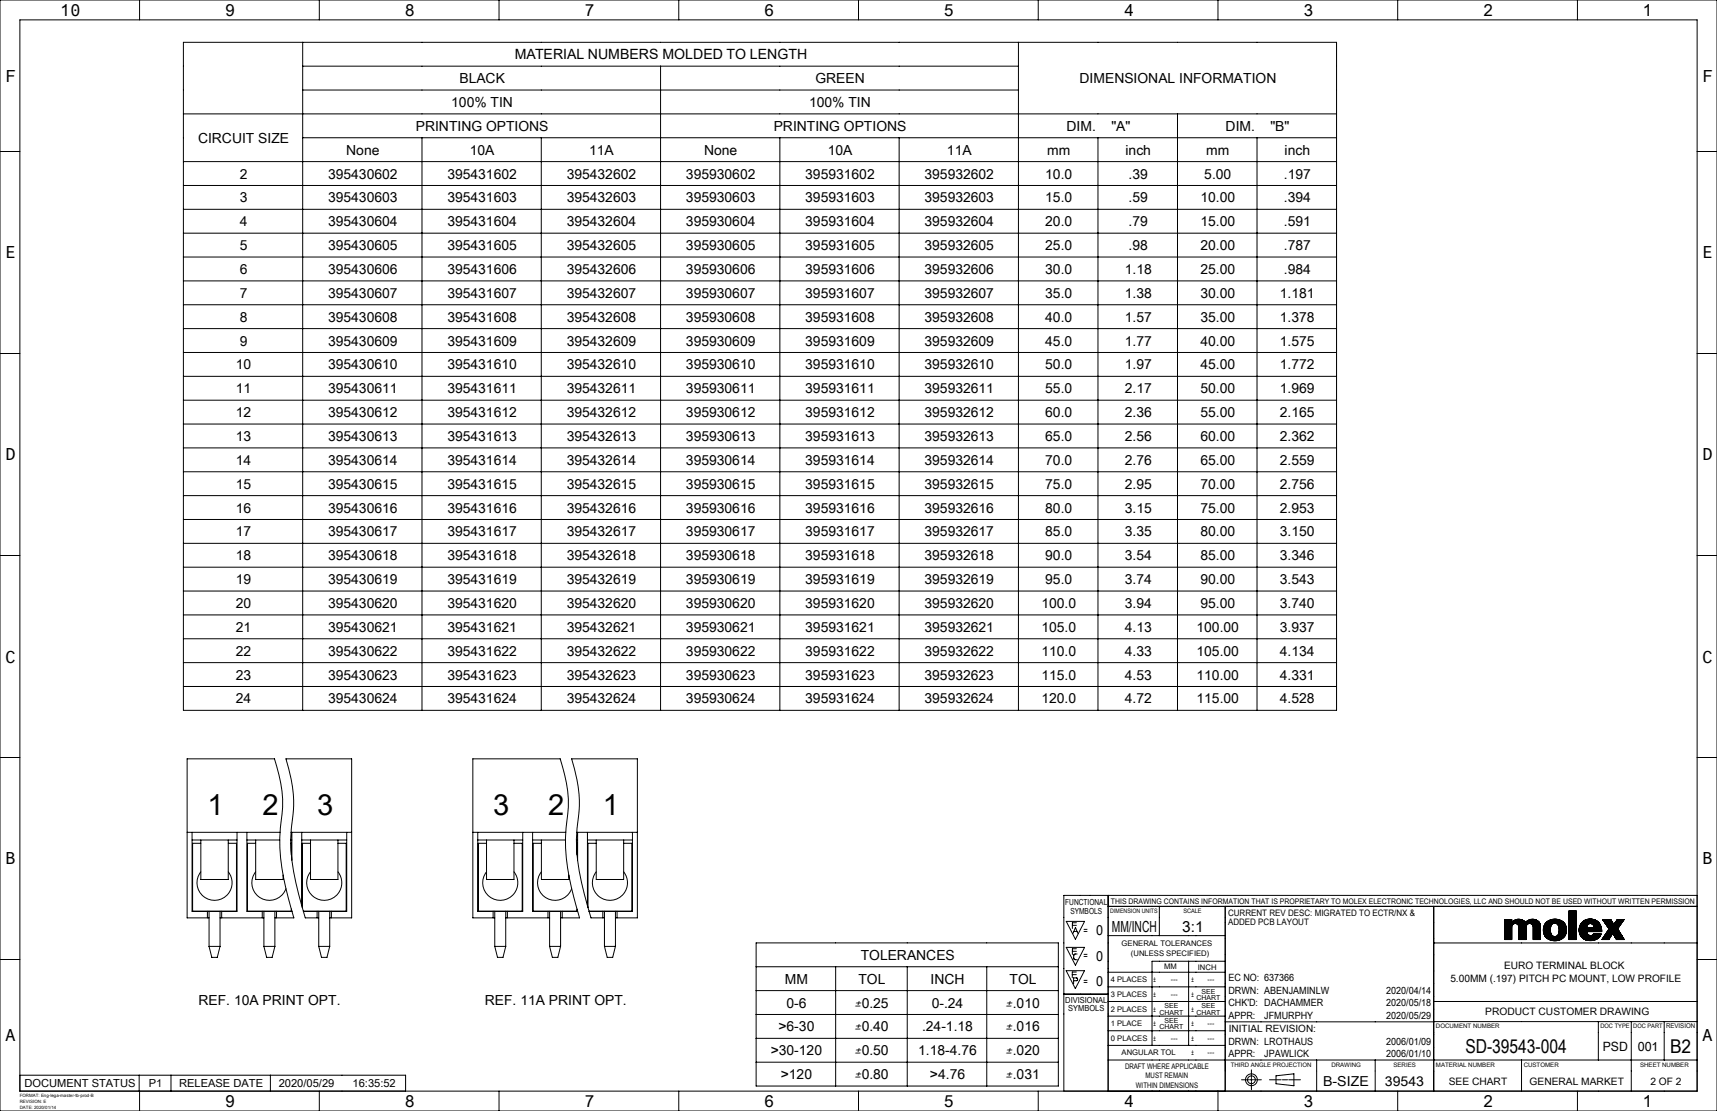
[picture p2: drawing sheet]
<svg xmlns="http://www.w3.org/2000/svg" width="432mm" height="279mm" viewBox="0 0 432 279" stroke-linecap="round" stroke-linejoin="round" font-family="sans-serif">
<defs><g id="words">
<g font-size="7.3">
<text x="52.2" y="204.9">1</text>
<text x="66" y="204.9">2</text>
<text x="79.8" y="204.9">3</text>
<text x="124" y="204.9">3</text>
<text x="137.8" y="204.9">2</text>
<text x="151.6" y="204.9">1</text>
</g>
<g font-size="4.8">
<text x="368.6" y="264.8">SD-39543-004</text>
<text x="420" y="264.7">B2</text>
</g>
<g font-size="4.2">
<text x="15.2" y="4">10</text>
<text x="56.6" y="4">9</text>
<text x="101.8" y="4">8</text>
<text x="147" y="4">7</text>
<text x="192.2" y="4">6</text>
<text x="237.4" y="4">5</text>
<text x="282.6" y="4">4</text>
<text x="327.8" y="4">3</text>
<text x="373" y="4">2</text>
<text x="413.1" y="4">1</text>
<text x="1.4" y="20.5">F</text>
<text x="428.2" y="20.5">F</text>
<text x="1.4" y="65">E</text>
<text x="428.2" y="65">E</text>
<text x="1.4" y="115.8">D</text>
<text x="428.2" y="115.8">D</text>
<text x="1.4" y="166.6">C</text>
<text x="428.2" y="166.6">C</text>
<text x="1.4" y="217.4">B</text>
<text x="428.2" y="217.4">B</text>
<text x="1.4" y="261.9">A</text>
<text x="428.2" y="261.9">A</text>
<text x="56.6" y="278.4">9</text>
<text x="101.8" y="278.4">8</text>
<text x="147" y="278.4">7</text>
<text x="192.2" y="278.4">6</text>
<text x="237.4" y="278.4">5</text>
<text x="282.6" y="278.4">4</text>
<text x="327.8" y="278.4">3</text>
<text x="373" y="278.4">2</text>
<text x="413.1" y="278.4">1</text>
</g>
<g font-size="3.9">
<text x="279.6" y="234.4">MM/INCH</text>
<text x="297.3" y="234.4">3:1</text>
</g>
<text font-size="3.6" x="129.5" y="14.9">MATERIAL NUMBERS MOLDED TO LENGTH</text>
<g font-size="3.5">
<text x="115.5" y="20.9">BLACK</text>
<text x="205" y="20.9">GREEN</text>
<text x="271.5" y="20.9">DIMENSIONAL INFORMATION</text>
<text x="113.5" y="26.9">100% TIN</text>
<text x="203.5" y="26.9">100% TIN</text>
<text x="49.8" y="35.9">CIRCUIT SIZE</text>
<text x="104.6" y="32.9">PRINTING OPTIONS</text>
<text x="194.6" y="32.9">PRINTING OPTIONS</text>
<text x="268.2" y="32.9">DIM.</text>
<text x="279.5" y="32.9">&quot;A&quot;</text>
<text x="308.2" y="32.9">DIM.</text>
<text x="319.5" y="32.9">&quot;B&quot;</text>
<text x="87.1" y="38.9">None</text>
<text x="118.2" y="38.9">10A</text>
<text x="148.2" y="38.9">11A</text>
<text x="177.1" y="38.9">None</text>
<text x="208.2" y="38.9">10A</text>
<text x="238.2" y="38.9">11A</text>
<text x="263.3" y="38.9">mm</text>
<text x="283.1" y="38.9">inch</text>
<text x="303.3" y="38.9">mm</text>
<text x="323.1" y="38.9">inch</text>
<text x="60.3" y="44.9">2</text>
<text x="82.5" y="44.9">395430602</text>
<text x="112.5" y="44.9">395431602</text>
<text x="142.5" y="44.9">395432602</text>
<text x="172.5" y="44.9">395930602</text>
<text x="202.5" y="44.9">395931602</text>
<text x="232.5" y="44.9">395932602</text>
<text x="262.9" y="44.9">10.0</text>
<text x="283.8" y="44.9">.39</text>
<text x="302.9" y="44.9">5.00</text>
<text x="322.9" y="44.9">.197</text>
<text x="60.3" y="50.9">3</text>
<text x="82.5" y="50.9">395430603</text>
<text x="112.5" y="50.9">395431603</text>
<text x="142.5" y="50.9">395432603</text>
<text x="172.5" y="50.9">395930603</text>
<text x="202.5" y="50.9">395931603</text>
<text x="232.5" y="50.9">395932603</text>
<text x="262.9" y="50.9">15.0</text>
<text x="283.8" y="50.9">.59</text>
<text x="301.9" y="50.9">10.00</text>
<text x="322.9" y="50.9">.394</text>
<text x="60.3" y="56.9">4</text>
<text x="82.5" y="56.9">395430604</text>
<text x="112.5" y="56.9">395431604</text>
<text x="142.5" y="56.9">395432604</text>
<text x="172.5" y="56.9">395930604</text>
<text x="202.5" y="56.9">395931604</text>
<text x="232.5" y="56.9">395932604</text>
<text x="262.9" y="56.9">20.0</text>
<text x="283.8" y="56.9">.79</text>
<text x="301.9" y="56.9">15.00</text>
<text x="322.9" y="56.9">.591</text>
<text x="60.3" y="62.9">5</text>
<text x="82.5" y="62.9">395430605</text>
<text x="112.5" y="62.9">395431605</text>
<text x="142.5" y="62.9">395432605</text>
<text x="172.5" y="62.9">395930605</text>
<text x="202.5" y="62.9">395931605</text>
<text x="232.5" y="62.9">395932605</text>
<text x="262.9" y="62.9">25.0</text>
<text x="283.8" y="62.9">.98</text>
<text x="301.9" y="62.9">20.00</text>
<text x="322.9" y="62.9">.787</text>
<text x="60.3" y="68.9">6</text>
<text x="82.5" y="68.9">395430606</text>
<text x="112.5" y="68.9">395431606</text>
<text x="142.5" y="68.9">395432606</text>
<text x="172.5" y="68.9">395930606</text>
<text x="202.5" y="68.9">395931606</text>
<text x="232.5" y="68.9">395932606</text>
<text x="262.9" y="68.9">30.0</text>
<text x="282.9" y="68.9">1.18</text>
<text x="301.9" y="68.9">25.00</text>
<text x="322.9" y="68.9">.984</text>
<text x="60.3" y="74.9">7</text>
<text x="82.5" y="74.9">395430607</text>
<text x="112.5" y="74.9">395431607</text>
<text x="142.5" y="74.9">395432607</text>
<text x="172.5" y="74.9">395930607</text>
<text x="202.5" y="74.9">395931607</text>
<text x="232.5" y="74.9">395932607</text>
<text x="262.9" y="74.9">35.0</text>
<text x="282.9" y="74.9">1.38</text>
<text x="301.9" y="74.9">30.00</text>
<text x="321.9" y="74.9">1.181</text>
<text x="60.3" y="80.9">8</text>
<text x="82.5" y="80.9">395430608</text>
<text x="112.5" y="80.9">395431608</text>
<text x="142.5" y="80.9">395432608</text>
<text x="172.5" y="80.9">395930608</text>
<text x="202.5" y="80.9">395931608</text>
<text x="232.5" y="80.9">395932608</text>
<text x="262.9" y="80.9">40.0</text>
<text x="282.9" y="80.9">1.57</text>
<text x="301.9" y="80.9">35.00</text>
<text x="321.9" y="80.9">1.378</text>
<text x="60.3" y="86.9">9</text>
<text x="82.5" y="86.9">395430609</text>
<text x="112.5" y="86.9">395431609</text>
<text x="142.5" y="86.9">395432609</text>
<text x="172.5" y="86.9">395930609</text>
<text x="202.5" y="86.9">395931609</text>
<text x="232.5" y="86.9">395932609</text>
<text x="262.9" y="86.9">45.0</text>
<text x="282.9" y="86.9">1.77</text>
<text x="301.9" y="86.9">40.00</text>
<text x="321.9" y="86.9">1.575</text>
<text x="59.3" y="92.9">10</text>
<text x="82.5" y="92.9">395430610</text>
<text x="112.5" y="92.9">395431610</text>
<text x="142.5" y="92.9">395432610</text>
<text x="172.5" y="92.9">395930610</text>
<text x="202.5" y="92.9">395931610</text>
<text x="232.5" y="92.9">395932610</text>
<text x="262.9" y="92.9">50.0</text>
<text x="282.9" y="92.9">1.97</text>
<text x="301.9" y="92.9">45.00</text>
<text x="321.9" y="92.9">1.772</text>
<text x="59.3" y="98.9">11</text>
<text x="82.5" y="98.9">395430611</text>
<text x="112.5" y="98.9">395431611</text>
<text x="142.5" y="98.9">395432611</text>
<text x="172.5" y="98.9">395930611</text>
<text x="202.5" y="98.9">395931611</text>
<text x="232.5" y="98.9">395932611</text>
<text x="262.9" y="98.9">55.0</text>
<text x="282.9" y="98.9">2.17</text>
<text x="301.9" y="98.9">50.00</text>
<text x="321.9" y="98.9">1.969</text>
<text x="59.3" y="104.9">12</text>
<text x="82.5" y="104.9">395430612</text>
<text x="112.5" y="104.9">395431612</text>
<text x="142.5" y="104.9">395432612</text>
<text x="172.5" y="104.9">395930612</text>
<text x="202.5" y="104.9">395931612</text>
<text x="232.5" y="104.9">395932612</text>
<text x="262.9" y="104.9">60.0</text>
<text x="282.9" y="104.9">2.36</text>
<text x="301.9" y="104.9">55.00</text>
<text x="321.9" y="104.9">2.165</text>
<text x="59.3" y="110.9">13</text>
<text x="82.5" y="110.9">395430613</text>
<text x="112.5" y="110.9">395431613</text>
<text x="142.5" y="110.9">395432613</text>
<text x="172.5" y="110.9">395930613</text>
<text x="202.5" y="110.9">395931613</text>
<text x="232.5" y="110.9">395932613</text>
<text x="262.9" y="110.9">65.0</text>
<text x="282.9" y="110.9">2.56</text>
<text x="301.9" y="110.9">60.00</text>
<text x="321.9" y="110.9">2.362</text>
<text x="59.3" y="116.9">14</text>
<text x="82.5" y="116.9">395430614</text>
<text x="112.5" y="116.9">395431614</text>
<text x="142.5" y="116.9">395432614</text>
<text x="172.5" y="116.9">395930614</text>
<text x="202.5" y="116.9">395931614</text>
<text x="232.5" y="116.9">395932614</text>
<text x="262.9" y="116.9">70.0</text>
<text x="282.9" y="116.9">2.76</text>
<text x="301.9" y="116.9">65.00</text>
<text x="321.9" y="116.9">2.559</text>
<text x="59.3" y="122.9">15</text>
<text x="82.5" y="122.9">395430615</text>
<text x="112.5" y="122.9">395431615</text>
<text x="142.5" y="122.9">395432615</text>
<text x="172.5" y="122.9">395930615</text>
<text x="202.5" y="122.9">395931615</text>
<text x="232.5" y="122.9">395932615</text>
<text x="262.9" y="122.9">75.0</text>
<text x="282.9" y="122.9">2.95</text>
<text x="301.9" y="122.9">70.00</text>
<text x="321.9" y="122.9">2.756</text>
<text x="59.3" y="128.9">16</text>
<text x="82.5" y="128.9">395430616</text>
<text x="112.5" y="128.9">395431616</text>
<text x="142.5" y="128.9">395432616</text>
<text x="172.5" y="128.9">395930616</text>
<text x="202.5" y="128.9">395931616</text>
<text x="232.5" y="128.9">395932616</text>
<text x="262.9" y="128.9">80.0</text>
<text x="282.9" y="128.9">3.15</text>
<text x="301.9" y="128.9">75.00</text>
<text x="321.9" y="128.9">2.953</text>
<text x="59.3" y="134.9">17</text>
<text x="82.5" y="134.9">395430617</text>
<text x="112.5" y="134.9">395431617</text>
<text x="142.5" y="134.9">395432617</text>
<text x="172.5" y="134.9">395930617</text>
<text x="202.5" y="134.9">395931617</text>
<text x="232.5" y="134.9">395932617</text>
<text x="262.9" y="134.9">85.0</text>
<text x="282.9" y="134.9">3.35</text>
<text x="301.9" y="134.9">80.00</text>
<text x="321.9" y="134.9">3.150</text>
<text x="59.3" y="140.9">18</text>
<text x="82.5" y="140.9">395430618</text>
<text x="112.5" y="140.9">395431618</text>
<text x="142.5" y="140.9">395432618</text>
<text x="172.5" y="140.9">395930618</text>
<text x="202.5" y="140.9">395931618</text>
<text x="232.5" y="140.9">395932618</text>
<text x="262.9" y="140.9">90.0</text>
<text x="282.9" y="140.9">3.54</text>
<text x="301.9" y="140.9">85.00</text>
<text x="321.9" y="140.9">3.346</text>
<text x="59.3" y="146.9">19</text>
<text x="82.5" y="146.9">395430619</text>
<text x="112.5" y="146.9">395431619</text>
<text x="142.5" y="146.9">395432619</text>
<text x="172.5" y="146.9">395930619</text>
<text x="202.5" y="146.9">395931619</text>
<text x="232.5" y="146.9">395932619</text>
<text x="262.9" y="146.9">95.0</text>
<text x="282.9" y="146.9">3.74</text>
<text x="301.9" y="146.9">90.00</text>
<text x="321.9" y="146.9">3.543</text>
<text x="59.3" y="152.9">20</text>
<text x="82.5" y="152.9">395430620</text>
<text x="112.5" y="152.9">395431620</text>
<text x="142.5" y="152.9">395432620</text>
<text x="172.5" y="152.9">395930620</text>
<text x="202.5" y="152.9">395931620</text>
<text x="232.5" y="152.9">395932620</text>
<text x="261.9" y="152.9">100.0</text>
<text x="282.9" y="152.9">3.94</text>
<text x="301.9" y="152.9">95.00</text>
<text x="321.9" y="152.9">3.740</text>
<text x="59.3" y="158.9">21</text>
<text x="82.5" y="158.9">395430621</text>
<text x="112.5" y="158.9">395431621</text>
<text x="142.5" y="158.9">395432621</text>
<text x="172.5" y="158.9">395930621</text>
<text x="202.5" y="158.9">395931621</text>
<text x="232.5" y="158.9">395932621</text>
<text x="261.9" y="158.9">105.0</text>
<text x="282.9" y="158.9">4.13</text>
<text x="300.9" y="158.9">100.00</text>
<text x="321.9" y="158.9">3.937</text>
<text x="59.3" y="164.9">22</text>
<text x="82.5" y="164.9">395430622</text>
<text x="112.5" y="164.9">395431622</text>
<text x="142.5" y="164.9">395432622</text>
<text x="172.5" y="164.9">395930622</text>
<text x="202.5" y="164.9">395931622</text>
<text x="232.5" y="164.9">395932622</text>
<text x="261.9" y="164.9">110.0</text>
<text x="282.9" y="164.9">4.33</text>
<text x="300.9" y="164.9">105.00</text>
<text x="321.9" y="164.9">4.134</text>
<text x="59.3" y="170.9">23</text>
<text x="82.5" y="170.9">395430623</text>
<text x="112.5" y="170.9">395431623</text>
<text x="142.5" y="170.9">395432623</text>
<text x="172.5" y="170.9">395930623</text>
<text x="202.5" y="170.9">395931623</text>
<text x="232.5" y="170.9">395932623</text>
<text x="261.9" y="170.9">115.0</text>
<text x="282.9" y="170.9">4.53</text>
<text x="300.9" y="170.9">110.00</text>
<text x="321.9" y="170.9">4.331</text>
<text x="59.3" y="176.9">24</text>
<text x="82.5" y="176.9">395430624</text>
<text x="112.5" y="176.9">395431624</text>
<text x="142.5" y="176.9">395432624</text>
<text x="172.5" y="176.9">395930624</text>
<text x="202.5" y="176.9">395931624</text>
<text x="232.5" y="176.9">395932624</text>
<text x="261.9" y="176.9">120.0</text>
<text x="282.9" y="176.9">4.72</text>
<text x="300.9" y="176.9">115.00</text>
<text x="321.9" y="176.9">4.528</text>
<text x="275.7" y="235.2">0</text>
<text x="216.5" y="241.4">TOLERANCES</text>
<text x="275.7" y="241.6">0</text>
<text x="197.4" y="247.4">MM</text>
<text x="215.9" y="247.4">TOL</text>
<text x="234" y="247.4">INCH</text>
<text x="253.9" y="247.4">TOL</text>
<text x="275.7" y="248.1">0</text>
<text x="49.9" y="252.9">REF. 10A PRINT OPT.</text>
<text x="121.9" y="252.9">REF. 11A PRINT OPT.</text>
<text x="197.8" y="253.4">0-6</text>
<text x="234.3" y="253.4">0-.24</text>
<text x="195.8" y="259.4">&gt;6-30</text>
<text x="231.9" y="259.4">.24-1.18</text>
<text x="193.8" y="265.4">&gt;30-120</text>
<text x="230.9" y="265.4">1.18-4.76</text>
<text x="196.4" y="271.4">&gt;120</text>
<text x="233.9" y="271.4">&gt;4.76</text>
<text x="332.7" y="273">B-SIZE</text>
</g>
<text font-size="3.4" x="348.3" y="273">39543</text>
<g font-size="3.2">
<text x="403.1" y="264.3">PSD</text>
<text x="411.9" y="264.3">001</text>
</g>
<g font-size="3.1">
<text x="215.1" y="253.4">±0.25</text>
<text x="253.1" y="253.4">±.010</text>
<text x="215.1" y="259.4">±0.40</text>
<text x="253.1" y="259.4">±.016</text>
<text x="215.1" y="265.4">±0.50</text>
<text x="253.1" y="265.4">±.020</text>
<text x="215.1" y="271.4">±0.80</text>
<text x="253.1" y="271.4">±.031</text>
</g>
<g font-size="2.8">
<text x="6.1" y="273.4">DOCUMENT STATUS</text>
<text x="37.4" y="273.4">P1</text>
<text x="45" y="273.4">RELEASE DATE</text>
<text x="70.1" y="273.4">2020/05/29</text>
<text x="88.7" y="273.4">16:35:52</text>
</g>
<g font-size="2.6">
<text x="272.5" y="234.8">=</text>
<text x="272.5" y="241.3">=</text>
<text x="378.3" y="243.8">EURO TERMINAL BLOCK</text>
<text x="272.5" y="247.7">=</text>
<text x="364.7" y="247.1">5.00MM (.197) PITCH PC MOUNT, LOW PROFILE</text>
<text x="373.5" y="255.3">PRODUCT CUSTOMER DRAWING</text>
<text x="364.3" y="272.8">SEE CHART</text>
<text x="384.7" y="272.8">GENERAL MARKET</text>
<text x="415.1" y="272.8">2 OF 2</text>
</g>
<g font-size="2.5">
<text x="308.9" y="246.7">EC NO: 637366</text>
<text x="308.9" y="249.9">DRWN: ABENJAMINLW</text>
<text x="348.6" y="249.9">2020/04/14</text>
<text x="308.9" y="253.1">CHK'D: DACHAMMER</text>
<text x="308.9" y="256.3">APPR:</text>
<text x="317.9" y="256.3">JFMURPHY</text>
<text x="348.6" y="253.1">2020/05/18</text>
<text x="348.6" y="256.3">2020/05/29</text>
<text x="308.9" y="262.7">DRWN: LROTHAUS</text>
<text x="309" y="259.5">INITIAL REVISION:</text>
<text x="348.6" y="262.7">2006/01/09</text>
<text x="308.9" y="265.9">APPR:</text>
<text x="317.9" y="265.9">JPAWLICK</text>
<text x="348.6" y="265.9">2006/01/10</text>
</g>
<g font-size="2.2">
<text x="308.8" y="230.4">CURRENT REV DESC: MIGRATED TO ECTR/NX &amp;</text>
<text x="308.8" y="232.7">ADDED PCB LAYOUT</text>
</g>
<g font-size="2.1">
<text x="267.9" y="227.7">FUNCTIONAL</text>
<text x="269.2" y="229.7">SYMBOLS</text>
<text x="267.9" y="252.2">DIVISIONAL</text>
<text x="268.6" y="254.3">SYMBOLS</text>
</g>
<g font-size="1.9">
<text x="279.4" y="227.3">THIS DRAWING CONTAINS INFORMATION THAT IS PROPRIETARY TO MOLEX ELECTRONIC TECHNOLOGIES, LLC AND SHOULD NOT BE USED WITHOUT WRITTEN PERMISSION</text>
<text x="282.1" y="238">GENERAL TOLERANCES</text>
<text x="284.4" y="240.4">(UNLESS SPECIFIED)</text>
<text x="292.8" y="243.8">MM</text>
<text x="301.2" y="243.8">INCH</text>
<text x="279.4" y="247">4 PLACES</text>
<text x="279.4" y="250.7">3 PLACES</text>
<text x="290.1" y="247">±</text>
<text x="290.1" y="250.7">±</text>
<text x="294.4" y="247">---</text>
<text x="294.4" y="250.7">---</text>
<text x="299.6" y="247">±</text>
<text x="299.6" y="250.7">±</text>
<text x="303.6" y="247">---</text>
<text x="279.4" y="254.4">2 PLACES</text>
<text x="290.1" y="254.4">±</text>
<text x="299.6" y="254.4">±</text>
<text x="279.4" y="258.1">1 PLACE</text>
<text x="279.4" y="261.8">0 PLACES</text>
<text x="290.1" y="258.1">±</text>
<text x="290.1" y="261.7">±</text>
<text x="294.4" y="261.7">---</text>
<text x="299.6" y="258.1">±</text>
<text x="299.6" y="261.7">±</text>
<text x="303.6" y="258.1">---</text>
<text x="303.6" y="261.7">---</text>
<text x="282.1" y="265.4">ANGULAR TOL</text>
<text x="282.9" y="268.7">DRAFT WHERE APPLICABLE</text>
<text x="299.6" y="265.4">±</text>
<text x="303.6" y="265.4">---</text>
<text x="285.7" y="273.6">WITHIN DIMENSIONS</text>
<text x="288.1" y="271.2">MUST REMAIN</text>
</g>
<g font-size="1.7">
<text x="300.9" y="251.6">CHART</text>
<text x="302.2" y="249.9">SEE</text>
<text x="291.6" y="255.3">CHART</text>
<text x="292.9" y="253.6">SEE</text>
<text x="292.9" y="257.2">SEE</text>
<text x="300.9" y="255.2">CHART</text>
<text x="302.2" y="253.5">SEE</text>
<text x="291.6" y="258.9">CHART</text>
<text x="419" y="258.6">REVISION</text>
</g>
<g font-size="1.5">
<text x="279.2" y="229.6">DIMENSION UNITS</text>
<text x="297.6" y="229.6">SCALE</text>
<text x="361.1" y="258.6">DOCUMENT NUMBER</text>
<text x="402.5" y="258.6">DOC TYPE</text>
<text x="410.8" y="258.6">DOC PART</text>
<text x="309.5" y="268.3">THIRD ANGLE PROJECTION</text>
<text x="334.8" y="268.3">DRAWING</text>
<text x="350.4" y="268.3">SERIES</text>
<text x="361.1" y="268.2">MATERIAL NUMBER</text>
<text x="383.2" y="268.3">CUSTOMER</text>
<text x="412.5" y="268.3">SHEET NUMBER</text>
</g>
<g font-size="1.1">
<text x="5" y="276">FORMAT: Eng-lega-master-tb-prod-B</text>
<text x="5" y="277.4">REVISION: E</text>
<text x="5" y="278.8">DATE: 2020/01/14</text>
</g>
</g></defs>
<g fill="none" stroke="#000" stroke-width=".25">
<path d="M0 0h431.8v279.4h-431.8zM5 5h421.8v269.4h-421.8zM35.1 0v5M46.1 10.6h290v168h-290zM76.1 10.6v168M76.1 16.6h180M80.3 0v5M125.5 0v5M166.1 16.6v162M170.7 0v5M215.9 0v5M256.1 10.6v168"/>
<path d="M261.1 0v5M306.3 0v5M351.5 0v5M396.7 0v5M0 38.1h5M46.1 28.6h290M76.1 22.6h180M76.1 34.6h260M106.1 34.6v144M136.1 34.6v144M196.1 34.6v144M226.1 34.6v144"/>
<path d="M276.1 34.6v144M296.1 28.6v150M316.1 34.6v144M426.8 38.1h5M46.1 40.6h290M46.1 46.6h290M46.1 52.6h290M46.1 58.6h290M46.1 64.6h290M46.1 70.6h290M46.1 76.6h290M0 88.9h5"/>
<path d="M46.1 82.6h290M46.1 88.6h290M46.1 94.6h290M426.8 88.9h5M46.1 100.6h290M46.1 106.6h290M46.1 112.6h290M46.1 118.6h290M0 139.7h5M46.1 124.6h290M46.1 130.6h290M46.1 136.6h290"/>
<path d="M426.8 139.7h5M46.1 148.6h290M46.1 154.6h290M46.1 142.6h290M46.1 160.6h290M46.1 166.6h290M46.1 172.6h290M0 190.5h5M426.8 190.5h5M47.1 209.3h23.3M48.3 209.3v19.9h11.3v-19.9M48.3 211.2h11.3"/>
<path d="M50.5 219.3a4.4 4.4 0 0 0 .5 5.9 4.4 4.4 0 0 0 6 0 4.4 4.4 0 0 0 .4-5.9M50.5 211.2v10h6.9v-10M50.5 212.1h-2.1v17.1M57.4 212.1h2.1v17.1M62.1 209.3v19.9l11.3-.1M62.1 211.2h8.2M64.3 219.3a4.4 4.4 0 0 0 1.3 6.6 4.4 4.4 0 0 0 6.3-2.4M64.3 211.2v10h6.9v-1.1M64.3 212.1h-2.1v17.1M73.1 211.2h.3M73.1 212.1h.2v2.9M73.2 209.3h15.2"/>
<path d="M73.4 209.3v7M75.9 209.3v18.5M75.9 211.2h11.3M78.1 219.3a4.4 4.4 0 0 0 .4 5.9 4.4 4.4 0 0 0 6 0 4.4 4.4 0 0 0 .5-5.9M78.1 211.2v10h6.9v-10M78.1 212.1h-2.1v16.1M85 212.1h2.1v17.1M87.2 209.3v19.9h-10.9M118.9 209.3h23.4M120.2 211.2h11.3M120.2 209.3v19.9h11.3v-19.9M122.4 219.3a4.4 4.4 0 0 0 .4 5.9 4.4 4.4 0 0 0 6 0 4.4 4.4 0 0 0 .5-5.9"/>
<path d="M122.4 211.2v10h6.9v-10M122.4 212.1h-2.1v17.1M129.3 212.1h2v17.1M133.9 211.2h8.3M133.9 209.3v19.9l11.4-.1M136.2 219.3a4.4 4.4 0 0 0 1.3 6.6 4.4 4.4 0 0 0 6.3-2.4M136.2 211.2v10h6.8v-1.1M136.2 212.1h-2.1v17.1M145 211.2h.3M145 212.1h.1v2.9M145 209.3h15.3M145.3 209.3v7"/>
<path d="M147.7 211.2h11.3M147.7 209.3v18.5M149.9 219.3a4.4 4.4 0 0 0 .5 5.9 4.4 4.4 0 0 0 6 0 4.4 4.4 0 0 0 .4-5.9M149.9 211.2v10h6.9v-10M149.9 212.1h-2v16.1M156.8 212.1h2.1v17.1M159 209.3v19.9h-10.9M52.2 229.2v1.6M52.6 230.8h-5.5v-40h21.9a32.4 32.4 0 0 1 1.5 17.4 54.9 54.9 0 0 0 2.7 20.1l.7 2.5h-4.8M52.6 238h2.7M52.6 238l.7 2.8h1.3l.7-2.8M52.6 229.2v8.8"/>
<path d="M55.3 230.8h11.1M55.3 229.2v8.8M55.7 229.2v1.6M66 229.2v1.6M66.4 238h2.7M66.4 238l.7 2.8h1.3l.7-2.8M66.4 229.2v8.8M69.1 229.2v8.8M69.5 229.2v1.6M73.3 228.6v.6M79.7 229.2v1.6M80.2 230.8h-3.4l-.9-2.9a54.3 54.3 0 0 1-2.6-19.5 33.7 33.7 0 0 0-1.4-17.6h16.5v40h-5.5"/>
<path d="M80.2 238h2.7M80.2 238l.7 2.8h1.3l.7-2.8M80.2 229.2v8.8M82.9 229.2v8.8M83.3 229.2v1.6M124 229.2v1.6M124.4 230.8h-5.5v-40h22a32.4 32.4 0 0 1 1.5 17.4 54.9 54.9 0 0 0 2.6 20.1l.7 2.5h-4.7M124.4 238h2.8M124.4 238l.7 2.8h1.4l.7-2.8M124.4 229.2v8.8M127.2 230.8h11M127.2 229.2v8.8"/>
<path d="M127.6 229.2v1.6M137.8 229.2v1.6M138.2 238h2.8M138.2 238l.7 2.8h1.4l.7-2.8M138.2 229.2v8.8M141 229.2v8.8M141.4 229.2v1.6M145.1 228.6v.6M151.6 229.2v1.6M152 230.8h-3.4l-.8-2.9a54.3 54.3 0 0 1-2.7-19.5 33.7 33.7 0 0 0-1.3-17.6h16.5v40h-5.5M152 238h2.8M152 238l.7 2.8h1.4l.7-2.8"/>
<path d="M152 229.2v8.8M154.8 229.2v8.8M155.2 229.2v1.6M190.2 237.1h76v36h-76zM268.1 238.3h4.7l-2.3 4.4zM268.1 231.7h4.7l-2.3 4.5zM269.7 232.7h1M269.7 239.2h1M269.9 234.7l.6-1.5 .5 1.5M270.1 234.2h.8M270.7 232.1h-1v1.4M270.7 238.6h-1v1.4"/>
<path d="M270.9 239.9l-.6 .1-.3 .3 .1 .9 .8 .2M278.7 225.2v49.2M278.7 227.9h148.1M278.7 235.3h29.4M291.6 227.9v7.4M308.1 227.9v46.5M360.6 237.1h66.2M360.6 227.9v46.5M378.4 236.2l1.8-1.8-1.8 1.9M378.4 233.6l1.8-1.8-1.8 1.9M378.4 231.3h1.8M378.4 231.3v5"/>
<path d="M378.4 231.3h.1M378.5 231.3l-.1 .1M378.6 231.3l-.2 .2M378.8 231.3l-.4 .4M378.9 231.3l-.5 .5M379 231.3l-.6 .6M379.1 231.3l-.7 .7M379.2 231.3l-.8 .8M379.4 231.3l-1 1M379.5 231.3l-1.1 1.1M379.6 231.3l-1.2 1.2M379.7 231.3l-1.3 1.3"/>
<path d="M379.8 231.3l-1.4 1.4M379.9 231.3l-1.5 1.5M380 231.3l-1.6 1.6M380.1 231.3l-1.7 1.7M380.2 235.8l-.5 .5M380.2 235.7l-.6 .6M380.2 235.6l-.7 .7M380.2 235.5l-.8 .8M380.2 235.4l-.9 .9M380.2 235.3l-1 1M380.2 235.3l-1.1 1M380.2 235.1l-1.2 1.2"/>
<path d="M380.2 235l-1.3 1.3M380.2 234.9l-1.4 1.4M380.2 234.8l-1.5 1.5M380.2 234.7l-1.6 1.6M380.2 234.6l-1.7 1.7M380.2 234.5l-1.8 1.8M380.2 234.2l-1.8 1.9M380.2 234.2l-1.8 1.8M380.2 234.1l-1.8 1.8M380.2 234l-1.8 1.8M380.2 233.9l-1.8 1.8M380.2 233.8l-1.8 1.8"/>
<path d="M380.2 233.7l-1.8 1.9M380.2 233.6l-1.8 1.8M380.2 233.5l-1.8 1.9M380.2 233.5l-1.8 1.8M380.2 233.3l-1.8 1.9M380.2 233.3l-1.8 1.8M380.2 233.2l-1.8 1.8M380.2 236.2l-.1 .1M380.2 236.1l-.2 .2M380.2 236l-.3 .3M380.2 233.1l-1.8 1.9M380.2 231.3v.7a2.3 2.3 0 0 1 3.5 0 2.3 2.3 0 0 1 3.3-.2"/>
<path d="M380.2 232l-1.8 1.8M380.2 231.7l-1.8 1.8M380.2 231.6l-1.8 1.8M380.2 231.5l-1.8 1.8M380.2 231.3l-1.8 1.9 1.8-1.8M380.2 233l-1.8 1.8M380.2 232.9l-1.8 1.9M380.3 232.8l-1.9 1.9M380.8 231.5l-2.4 2.4M380.9 231.4l-2.5 2.5M381.1 231.3l-2.7 2.8M381.2 231.3l-2.8 2.8"/>
<path d="M381.4 231.2l-3 3M381.5 231.2l-3.1 3.1M381.7 231.2l-3.3 3.3 3.2-3.3M381.8 231.2l-3.4 3.4M381.9 231.2l-1.2 1.1M381.9 232.9l1.4-1.3-1.3 1.3M382 233.1a.89 .89 0 0 0-.9-.9 .89 .89 0 0 0-.9 .9v3.2h-1.8M382 233.5l1.6-1.6-1.6 1.7M382 236.3h1.8M382 233.1v3.2M382 231.2l-1.2 1.1M382 231.2l-1 1"/>
<path d="M382.1 231.2l-1.1 1M382.2 231.2l-1 1 1.1-1M382.5 231.3l-1.2 1M382.6 231.3l-1.1 1M382.6 231.3l-1.1 1.1M382.7 231.3l-1.1 1.1M382.8 231.3l-1.2 1.1M382.8 231.4l-1.1 1.1M382.9 231.4l-1.1 1.2 1.1-1.2M383 231.5l-1.2 1.1M383.1 231.5l-1.2 1.2M383.1 231.5l-1.2 1.3"/>
<path d="M383.2 231.5l-1.3 1.3M383.3 231.7l-1.3 1.3M383.4 231.7l-1.4 1.4M383.4 231.8l-1.4 1.4M383.5 231.8l-1.5 1.5M383.5 231.8l-1.5 1.6M383.7 232l-1.7 1.6M383.8 233.1a.89 .89 0 0 1 .9-.9 .89 .89 0 0 1 .9 .9M383.8 236.3h.1M383.8 236.1l-.2 .2M383.8 236l-.3 .3M383.8 235.9l-.4 .4"/>
<path d="M383.8 235.8l-.5 .5M383.8 235.7l-.6 .6M383.8 235.5l-.8 .8 .8-.8M383.8 235.4l-.9 .9M383.8 235.3l-1 1M383.8 235.2l-1.1 1.1M383.8 235.1l-1.2 1.2M383.8 235l-1.3 1.3M383.8 234.9l-1.4 1.4M383.8 234.8l-1.5 1.5M383.8 234.6l-1.7 1.7M383.8 234.5l-1.8 1.8"/>
<path d="M383.8 234.4l-1.8 1.8M383.8 234.3l-1.8 1.9M383.8 234.2l-1.8 1.8M383.8 234.1l-1.8 1.9M383.8 234l-1.8 1.9M383.8 233.9l-1.8 1.9M383.8 233.9l-1.8 1.8M383.8 233.7l-1.8 1.9M383.8 233.7l-1.8 1.8M383.8 233.6l-1.8 1.8M383.8 233.5l-1.8 1.8M383.8 233.4l-1.8 1.9"/>
<path d="M383.8 233.3l-1.8 1.8M383.8 233.2l-1.8 1.9M383.8 233.1l-1.8 1.9M383.8 233.1v3.2M383.8 233l-1.8 1.9M383.8 232.9l-1.8 1.9M383.9 232.8l-1.9 1.9M384.2 231.5l-2.2 2.3M384.4 231.4l-2.4 2.4M384.6 231.3l-2.6 2.6M384.7 231.3l-2.7 2.7M384.8 231.2l-2.8 2.9"/>
<path d="M384.9 231.2l-2.9 3M385.1 231.2l-3.1 3.1M385.1 231.2l-3.1 3.2M385.2 231.2l-3.2 3.2M385.3 231.2l-3.3 3.4 2-2M385.4 231.2l-1.2 1.2M385.5 231.2l-1.2 1.1M385.6 232.9l1.2-1.2-1.2 1.3M385.6 231.2l-1.1 1.1M385.6 236.3h1.7M385.6 233.1v3.2M385.7 231.2l-1.1 1"/>
<path d="M385.7 231.2l-1 1M385.8 231.2l-1 1M385.9 231.2l-1 1.1M386 231.3l-1.1 1M386 231.3l-1 1 1.1-1M386.2 231.3l-1 1.1 1-1.1M386.3 231.4l-1.1 1M386.3 236.3l1-.9-.9 .9M386.4 231.4l-1.1 1M386.4 231.4l-1.1 1.1M386.5 231.5l-1.1 1.1M386.6 231.5l-1.1 1.2 1.1-1.2"/>
<path d="M386.7 231.6l-1.2 1.2M386.9 231.8l-1.3 1.3M387 231.8l.3 .8M387 231.8l-1.4 1.5M387 231.9l-1.4 1.4M387.1 231.9l-1.5 1.5M387.1 232l-1.5 1.5M387.1 232l-1.5 1.6M387.2 232.1l-1.6 1.6M387.2 232.2l-1.6 1.7M387.3 232.2l-1.7 1.7M387.3 232.3l-1.7 1.7"/>
<path d="M387.3 232.4l-1.7 1.7M387.3 232.4l-1.7 1.8M387.3 232.5l-1.7 1.8M387.3 232.6l-1.7 1.8M387.3 236.3h.1M387.3 236.2l-.1 .1M387.3 236.1l-.2 .2M387.3 236l-.2 .3M387.3 235.9l-.4 .4M387.3 235.8l-.4 .5M387.3 235.7l-.5 .6 .5-.6M387.3 235.5l-.7 .8"/>
<path d="M387.3 235.5l-.8 .8M387.3 235.2l-1.1 1.1M387.3 235.1l-1.1 1.2M387.3 235.1l-1.2 1.2M387.3 234.9l-1.3 1.4M387.3 234.9l-1.4 1.4M387.3 234.8l-1.5 1.5M387.3 234.7l-1.6 1.6M387.3 234.6l-1.7 1.7M387.3 234.5l-1.7 1.8M387.3 234.4l-1.7 1.8M387.3 234.3l-1.7 1.8"/>
<path d="M387.3 234.2l-1.7 1.8M387.3 234.2l-1.7 1.7M387.3 234l-1.7 1.8M387.3 234l-1.7 1.7M387.3 233.9l-1.7 1.8M387.3 233.8l-1.7 1.7M387.3 233.7l-1.7 1.8M387.3 233.6l-1.7 1.8M387.3 233.5l-1.7 1.8M387.3 233.4l-1.7 1.8M387.3 233.3l-1.7 1.8M387.3 233.3l-1.7 1.7"/>
<path d="M387.3 233.1l-1.7 1.8M387.3 233.1l-1.7 1.7M387.3 233l-1.7 1.8M387.3 232.9l-1.7 1.7M387.3 232.8l-1.7 1.8M387.3 232.7l-1.7 1.8M387.3 232.6v3.7M388.5 235.3l.6 .7M389.2 231.7l-.7 .7M389.3 231.6l-.8 .9M389.4 236.2l1-.9-.9 .9M389.5 236.2l1-.8-.9 .9"/>
<path d="M389.6 231.5l-1.2 1.2M389.7 231.4l-1.4 1.4M389.8 236.4l1-.9-.9 .9M389.9 231.4l-1.6 1.6M389.9 233.9l-1.4 1.4M389.9 233.8l-1.5 1.4M389.9 234l-1.4 1.4M389.9 233.7l-1.5 1.5M389.9 234l-1.3 1.4M389.9 233.6l-1.5 1.5M389.9 234.2l-1.3 1.3M389.9 233.5l-1.5 1.6"/>
<path d="M389.9 233.4l-1.6 1.6M389.9 234.3l-1.2 1.3M389.9 234.4l-1.2 1.2M389.9 233.3l-1.6 1.7M389.9 234.5l-1.2 1.2M390 233.2l-1.7 1.7M390 234.5l-1.1 1.3M390 231.3l-1.8 1.8M390 233l-1.7 1.8M390 233l-1.8 1.7M390 234.7l-1.1 1.2M390 234.8l-1.1 1.1"/>
<path d="M390.1 234.9l-1.1 1M390.1 234.9a.98 .98 0 0 0 .9 .6 .98 .98 0 0 0 .9-.6M390.1 232.8l-1.9 1.9M390.1 234.9l-1.1 1.1M390.1 235l-1 1M390.1 232.7l-1.9 1.9M390.1 231.3l-1.9 1.9M390.1 235l-.9 1M390.2 235.1l-1 1M390.2 235.2l-.9 .9M390.2 231.3l-2 2M390.3 235.2l-.9 1"/>
<path d="M390.4 231.2l-2.2 2.2M390.4 231.2l-2.3 2.3M390.5 232.3l1.1-1.1-3.4 3.3M390.6 235.4l-.9 .9M390.6 231.2l-2.5 2.4M390.6 235.5l-.8 .8M390.7 231.2l-2.6 2.5M390.8 231.2l-2.7 2.6M390.9 231.2l-2.8 2.7M390.9 235.5l-1 .9M390.9 235.5l-.9 .9M391 231.2l-2.9 2.8"/>
<path d="M391 235.5l-.9 .9M391 231.2l-2.9 2.9M391.1 231.2l-3 2.9M391.2 231.2l-3 3.1 3.1-3.1M391.2 235.5l-1 1 .9-1M391.3 235.5l-1 1M391.4 231.2l-3.2 3.2M391.6 235.3l-1.2 1.2M391.7 231.2l-1.1 1M391.7 231.2l-.9 1M391.8 232.6l1-1-1 1M391.8 231.3l-.9 .9"/>
<path d="M391.9 231.3l-.9 .9M391.9 232.8a1.1 1.1 0 0 0-1.4-.5 1.1 1.1 0 0 0-.6 1.3l.2 1.3M391.9 232.8l.2 .8-.2 1.3M391.9 234.9l1.9-1.9-2 2.2M392 234.6l1.8-1.7-1.8 1.9M392.1 234.2l1.6-1.6-1.6 1.7M392.1 234l1.5-1.5-1.5 1.6M392.1 233.8l1.5-1.4-1.5 1.5M392.1 231.3l-1 .9M392.2 231.3l-.9 .9M392.3 231.4l-.9 .8M392.3 231.4l-.9 .9"/>
<path d="M392.4 231.4l-.9 .9M392.5 231.5l-.9 .9M392.6 231.5l-1 .9M392.6 231.5l-.9 1M392.7 231.6l-1 .9M392.9 231.7l-1 1M392.9 231.7a2.8 2.8 0 0 1 .7 3.6M392.9 231.7a2.97 2.97 0 0 0-4.8 2.2l.4 1.4M393 231.7l-1.1 1.1M393 231.8l-1.1 1M393.1 231.8l-1.1 1.1M393.1 231.8l-1.1 1.2"/>
<path d="M393.2 231.9l-1.2 1.2M393.3 232l-1.3 1.2M393.3 232l-1.3 1.3M393.3 235.7l-.1 .1M393.4 232.1l-1.3 1.4 1.3-1.4-1.3 1.2M393.4 232.2l-1.3 1.4M393.5 232.2l-1.4 1.4M393.5 232.3l-1.4 1.4M393.6 235.3a3.3 3.3 0 0 1-4.5 .7M393.6 235.3l-.8 .8M393.7 235.2l-1 1M393.7 232.7l-1.6 1.7"/>
<path d="M393.7 232.8l-1.7 1.7M393.7 235l-1.3 1.3M393.8 234.9l-1.5 1.4M393.8 234.7l-1.7 1.7M393.9 234.6l-1.8 1.8M393.9 233.1l-3.4 3.4M393.9 233.2l-3.4 3.3M393.9 233.3l-3.3 3.3M393.9 234.5l-2 2M393.9 233.3l-3.2 3.3M393.9 234.4l-2.1 2.1M393.9 234.3l-2.2 2.2"/>
<path d="M393.9 233.4l-3.1 3.2M393.9 233.5l-3.1 3.1M393.9 234.2l-2.3 2.3M393.9 233.6l-3 3M393.9 234.1l-2.4 2.5M393.9 233.6l-2.9 3M394 234l-2.6 2.6M394 233.8l-2.9 2.8M394 233.9l-2.7 2.7M394 233.8l-2.8 2.8M394.6 232.8l1.8-1.8-1.8 1.9M394.6 231.5l1.8-1.7-1.8 1.8"/>
<path d="M394.6 229.1h1.8M394.6 229.1v7.2M394.6 229.1h.1M394.7 229.1l-.1 .2M394.8 229.1l-.2 .2M394.9 229.1l-.3 .3M395 229.1l-.4 .4M395.1 229.1l-.5 .5M395.1 229.1l-.5 .6M395.3 229.1l-.7 .7M395.3 229.1l-.7 .8M395.4 229.1l-.8 .9"/>
<path d="M395.5 229.1l-.9 .9M395.6 229.1l-1 1.1M395.7 229.1l-1.1 1.1M395.8 229.1l-1.2 1.3 1.3-1.3M396 229.1l-1.4 1.4M396 229.1l-1.4 1.5M396.1 229.1l-1.5 1.5M396.2 229.1l-1.6 1.6M396.3 229.1l-1.7 1.7M396.4 233.4l-1.8 1.9 1.8-1.8M396.4 233.4l-1.8 1.8M396.4 233.2l-1.8 1.9"/>
<path d="M396.4 233.2l-1.8 1.8M396.4 233.1l-1.8 1.8M396.4 233l-1.8 1.8M396.4 232.9l-1.8 1.9M396.4 232.8l-1.8 1.8M396.4 232.7l-1.8 1.9M396.4 232.6l-1.8 1.9M396.4 232.5l-1.8 1.9M396.4 232.5l-1.8 1.8M396.4 232.3l-1.8 1.9M396.4 232.2l-1.8 1.9 1.8-1.8M396.4 232.1l-1.8 1.8"/>
<path d="M396.4 232l-1.8 1.9M396.4 231.9l-1.8 1.8M396.4 231.7l-1.8 1.9M396.4 231.7l-1.8 1.8M396.4 231.6l-1.8 1.8M396.4 231.5l-1.8 1.8M396.4 231.4l-1.8 1.9M396.4 231.3l-1.8 1.8M396.4 231.2l-1.8 1.9M396.4 231.1l-1.8 1.9M396.4 230.8l-1.8 1.9M396.4 230.8l-1.8 1.8"/>
<path d="M396.4 230.7l-1.8 1.8M396.4 230.6l-1.8 1.8M396.4 230.5l-1.8 1.9M396.4 230.4l-1.8 1.8M396.4 230.3l-1.8 1.9M396.4 230.2l-1.8 1.9M396.4 230.1l-1.8 1.9M396.4 230.1l-1.8 1.8M396.4 229.9l-1.8 1.9M396.4 229.9l-1.8 1.8M396.4 229.6l-1.8 1.9M396.4 229.5l-1.8 1.8"/>
<path d="M396.4 229.4l-1.8 1.9M396.4 229.3l-1.8 1.9M396.4 229.2l-1.8 1.9M396.4 229.2l-1.8 1.8M396.4 229.1l-1.8 1.8M396.4 229.1v7.2h-1.8M396.4 236.2l-.1 .1M396.4 236.1l-.2 .2M396.4 236l-.3 .3M396.4 235.9l-.4 .4M396.4 235.8l-.5 .5M396.4 235.7l-.5 .6"/>
<path d="M396.4 235.6l-.7 .7M396.4 235.4l-.8 .9 .8-.9M396.4 235.3l-1 1M396.4 235.2l-1.1 1.1M396.4 235.1l-1.2 1.2M396.4 235l-1.3 1.3M396.4 234.9l-1.4 1.4M396.4 234.8l-1.5 1.5M396.4 234.7l-1.6 1.6M396.4 234.6l-1.7 1.7M396.4 234.5l-1.8 1.8M396.4 234.4l-1.8 1.9"/>
<path d="M396.4 234.3l-1.8 1.9M396.4 234.3l-1.8 1.8M396.4 234.1l-1.8 1.9M396.4 234.1l-1.8 1.8M396.4 234l-1.8 1.8M396.4 233.9l-1.8 1.8M396.4 233.8l-1.8 1.9M396.4 233.7l-1.8 1.8M396.4 233.6l-1.8 1.9M397.2 234.5l3.4-3.3-3.4 3.4M397.3 232.7l-.2 .9a2.62 2.62 0 0 0 2.5 2.9M398.2 231.6l-.6 .6"/>
<path d="M398.3 236.1l1.1-1-1 1.1M398.4 236.2l1.2-1-1.1 1M398.4 231.5l-.9 .9M398.7 231.4l-1.3 1.3M398.8 231.3l-1.5 1.5M398.9 231.3l-1.6 1.6M399 231.2l-1.7 1.8M399.1 233.1l-1.8 1.8M399.1 233.2l-1.8 1.8M399.1 234.4l-1.3 1.3M399.1 232.9l-1.8 2 1.8-1.8M399.1 234.5l-1.2 1.3"/>
<path d="M399.1 234.6l-1.2 1.2M399.1 234.7l-1.2 1.2M399.2 234.8l-1.2 1.1M399.2 233.3l-1.8 1.8M399.2 231.2l-2 2M399.2 234.9l-1.1 1.1M399.3 234.9l-1.2 1.1M399.3 231.2l-2.1 2.1M399.3 235l-1 1.1 1.1-1.1M399.4 233.3l-2 1.9M399.4 232.5a.9 .9 0 0 1 1-.1 .9 .9 0 0 1 .4 .9h-1.7zM399.4 231.2l-2.2 2.2"/>
<path d="M399.5 231.2l-2.4 2.3M399.5 233.3l-2 2M399.6 233.3l-2.1 2M399.6 231.1l-2.5 2.5M399.6 235.2l-1.1 1.1M399.7 235.2l-1.1 1.1M399.7 231.1l-2.6 2.6M399.7 233.3l-2.1 2.1M399.8 235.3l-1.2 1M399.8 233.3l-2.2 2.2M399.8 235.3l-1.1 1M399.8 231.1l-2.7 2.7"/>
<path d="M399.9 231.1l-2.8 2.8M399.9 233.3l-2.3 2.2M399.9 235.3l-1.1 1.1M400 233.3l-2.3 2.3M400 235.3l-1.1 1.1M400 231.1l-2.9 2.9M400 231.1l-2.9 3M400.1 234.3l2.1-2.1-2.1 2.1M400.1 235.3l-1.2 1.1M400.1 233.3l-2.4 2.4 2.4-2.4M400.1 231.1l-3 3M400.1 232.3l1-.9-.9 .9"/>
<path d="M400.1 235.3l-1.1 1.1M400.2 231.1l-3.1 3.2 3.2-3.2M400.2 232.3l1.1-.9-1 .9M400.3 233.3l-1.1 1M400.3 235.3l-1.3 1.2M400.3 233.3l-1 1M400.4 231.2l-3.2 3.2M400.4 235.2l-1.3 1.3M400.4 233.3l-1.1 1M400.5 233.3l-1 1M400.6 233.3l-1.1 1M400.7 231.2l-3.5 3.5 1.9-1.9"/>
<path d="M400.7 233.3l-1.1 1M400.7 232.6l1-.9-1 1M400.7 231.2l-1.1 1.1M400.8 233.3l-1.1 1M400.8 231.3l-1.1 1M400.9 231.3l-1 1M400.9 234.8l-1.7 1.7M400.9 234.8l-1.6 1.7M401 231.3l-1.1 1M401 231.3l-.9 1M401.1 234.8l-1.8 1.7M401.1 234.8l-1.7 1.7"/>
<path d="M401.2 234.8l-1.7 1.7M401.3 234.8l-1.7 1.7M401.3 231.5l-.9 .9M401.4 231.5l-.9 .9M401.4 234.8l-1.7 1.7M401.5 231.5l-1 .9M401.5 234.8l-1.7 1.7M401.5 231.5l-.9 1M401.6 231.6l-1 1 1-1M401.6 234.8l-1.8 1.7M401.7 234.8l-1.7 1.7M401.8 231.7l-1 1.1"/>
<path d="M401.8 234.8l-1.8 1.7M401.8 231.8l-1 1M401.8 234.8l-1.7 1.7M401.9 234.3l.8-.8-.8 .8M401.9 231.8l-1.1 1.1M401.9 231.9l-1.1 1M402 231.9l-1.2 1.1M402 234.8l-1.8 1.7M402 231.9l-1.1 1.2M402 232l-1.1 1.2M402 234.8l-1.7 1.7M402.1 232l-2.3 2.3"/>
<path d="M402.1 232.1l-2.2 2.2M402.1 234.8l-1.7 1.7M402.2 234.8l-1.7 1.7M402.3 232.3l-2.1 2M402.3 232.3l-2 2M402.3 234.8l-1.7 1.7M402.3 232.4l-1.9 1.9M402.3 235.5l-.4 .5M402.4 232.4l-1.9 1.9M402.4 234.8l-1.6 1.7M402.4 232.5l.4 1.8M402.4 232.5a2.89 2.89 0 0 0-5.1 .2"/>
<path d="M402.4 232.5l-1.8 1.8M402.4 232.5l-1.7 1.8M402.4 235.4l-.7 .7M402.4 234.8l-1.6 1.6M402.5 232.6l-1.7 1.7M402.5 232.7l-1.7 1.6M402.5 232.8l-1.5 1.5M402.6 235.1l-1.1 1.1M402.6 232.9l-1.5 1.4M402.6 234.8l-1.7 1.6M402.6 232.9l-1.4 1.4M402.6 235.1l-1.2 1.2"/>
<path d="M402.6 233l-1.3 1.3M402.6 234.8l-1.5 1.6M402.6 233l-1.2 1.3M402.6 234.9l-1.4 1.4M402.7 234.8a2.62 2.62 0 0 1-3.1 1.7M402.7 233.1l-1.2 1.2M402.7 233.2l-1.1 1.1M402.7 233.3l-1 1M402.8 233.6l-.8 .7M402.8 233.6l-.7 .7M402.8 233.7l-.5 .6 .5-.5M402.8 233.9l-.4 .4"/>
<path d="M402.8 233.9l-.3 .4M402.8 234.1l-.2 .2M402.8 234.3h-3.7a.92 .92 0 0 0 .6 .9 .92 .92 0 0 0 1.1-.4h1.9M402.8 234.2v.1M403.2 231.3h.1M403.3 231.7l.5-.4-.4 .4M403.4 231.3l-.2 .2 .2-.2M403.6 231.3l-.3 .3M403.8 232.4l1.2-1.1-1.1 1.2M403.9 231.3l-.5 .5M404 231.3l-.6 .5M404.1 231.3l-.6 .6"/>
<path d="M404.3 231.3l-.7 .7M404.4 231.3l-.8 .8 .9-.8M404.5 233.5l1.2-1.2-1.1 1.2M404.6 233.6l1.2-1.2-1.3 1.4M404.6 231.3l-.9 .9M404.7 231.3l-1 .9M404.7 236.1l-.2 .2M404.8 231.3l-1 1M404.8 235.9l-.3 .4M404.9 231.3l-1.1 1.1M405 235.6l-.6 .7M405.1 231.3h-2l1.5 2.3-1.8 2.7h1.8l1-1.6 .9 1.6"/>
<path d="M405.1 231.3l.7 1.2 .9-1.2M405.1 231.3l-1.2 1.3 1.2-1.2M405.1 235.5l-.8 .8M405.2 231.4l-1.2 1.2M405.3 235.1l-1.1 1.2M405.3 231.7l-1.1 1.2 1-1.4-1.2 1.2M405.4 231.7l-1.2 1.2M405.4 231.8l-1.1 1.3 1.2-1.1M405.4 235l-1.3 1.3M405.5 232l-1.1 1.2M405.6 232.1l-1.2 1.1M405.6 232.1l-1.1 1.2"/>
<path d="M405.6 232.2l-1.1 1.1M405.7 232.2l-1.2 1.2M406.4 236.1l1.2-1.1-1.1 1.2M406.7 231.3h1.7M406.7 231.3v.1M406.8 233.6l1.7 2.7h-2M406.8 233.6l-1.2 1.2M406.8 233.6l-1.1 1.2M406.8 231.3l-.4 .5M406.9 236.3l1-1-1 1M406.9 233.7l-1.2 1.2M406.9 233.7l-1.2 1.3"/>
<path d="M406.9 231.3l-.7 .7M406.9 233.8l-1.1 1.2M407 233.8l-1.1 1.4 1.2-1.2M407 231.3l-1 1M407.1 231.3l-2.7 2.6M407.1 233.2l-3.1 3.1M407.1 234.1l-1.2 1.2M407.1 234.1l-1.1 1.2M407.2 234.2l-1.2 1.2M407.2 231.3l-3 3M407.2 234.3l-1.2 1.1M407.2 233l-3.3 3.3"/>
<path d="M407.2 234.3l-1.1 1.2M407.3 231.3l-3.2 3.2M407.4 234.5l-1.2 1.2 1.1-1.3-1.2 1.2M407.4 234.5l-1.2 1.3 1.2-1.2M407.4 232.8l-3.5 3.5M407.4 231.3l-3.6 3.6M407.4 231.3l-3.7 3.7M407.4 234.6l-1.1 1.3M407.5 234.7l-1.2 1.2M407.5 234.7l-1.2 1.3M407.6 234.8l-1.2 1.2M407.6 231.3l-4.2 4.1"/>
<path d="M407.6 234.9l-1.2 1.2M407.6 231.3l-4.3 4.3M407.7 232.4l-3.9 3.9M407.7 235l-1.2 1.2M407.7 235.1l-1.2 1.2M407.7 231.3l-4.6 4.6M407.8 235.1l-1.2 1.2M407.8 235.2l-1.1 1.1M407.8 232.2l-4.1 4.1M407.8 231.3l-4.8 4.8M407.8 235.3l-1 1M407.9 231.3l-5 5"/>
<path d="M407.9 235.4l-.9 .9M407.9 235.4l-.8 .9M408 231.3l-5 5 5.1-5M408 235.5l-.8 .8M408 235.6l-.7 .7M408.1 235.6l-.7 .7M408.1 231.8l-4.5 4.5M408.1 235.7l-.6 .6M408.1 235.7l-.5 .6M408.2 235.8l-.6 .5M408.2 231.3l-5 5M408.2 235.9l-.4 .4"/>
<path d="M408.2 231.6l-4.7 4.7M408.3 236l-.4 .3M408.3 231.3l-5.1 5M408.3 236l-.3 .3M408.3 236.3h.1M408.3 236.1l-.2 .2M408.3 231.3l-5 5M408.4 236.1l-.2 .2M408.4 231.3l-5 5M408.4 231.3l-1.6 2.3M426.8 225.2h-159.3v49.2M0 241.3h5"/>
<path d="M190.2 243.1h76M190.2 249.1h76M190.2 255.1h76M210.2 243.1v30M228.2 243.1v30M248.2 243.1v30M267.5 250h11.2M268.1 244.1h4.6l-2.3 4.5zM269.7 245.1h1M270 246.6h.7a.36 .36 0 0 0 .3-.3 .36 .36 0 0 0-.3-.4h-.7v1.5M270.7 244.5h-1v1.4M278.7 244.5h29.4"/>
<path d="M278.7 248.2h29.4M278.7 251.9h29.4M278.7 255.5h29.4M278.7 259.2h29.4M298.9 241.7v21.2M308.1 241.7h-18.4v21.2M308.1 257h52.5M360.6 251.9h66.2M360.6 256.9h66.2M402 256.9v9.7M410.2 256.9v17.5M418.5 256.9v9.7"/>
<path d="M426.8 241.3h5M5 270.4h97v4M35 270.4v4M35.1 274.4v5M43 270.4v4M68 270.4v4M80.3 274.4v5M125.5 274.4v5M170.7 274.4v5M190.2 261.1h76M190.2 267.1h76M215.9 274.4v5"/>
<path d="M261.1 274.4v5M278.7 266.6h148.1M278.7 262.9h29.4M306.3 274.4v5M312.2 271.5h2M314.4 271.5h.7M314.7 269v2M314.7 271.2v.7M314.7 272.1v1.9M315.3 271.5h1.9M319.2 271.5h3M320.9 270.5l4.5-.5v3l-4.5-.5z"/>
<path d="M322.5 271.5h1.3M324.1 271.5h2.9M331.1 266.6v7.8M345.8 266.6v7.8M351.5 274.4v5M382.6 266.6v7.8M396.7 274.4v5"/>
<circle cx="314.7" cy="271.5" r="1"/>
<circle cx="314.7" cy="271.5" r="1.5"/>
</g>
<use href="#words"/>
</svg>
